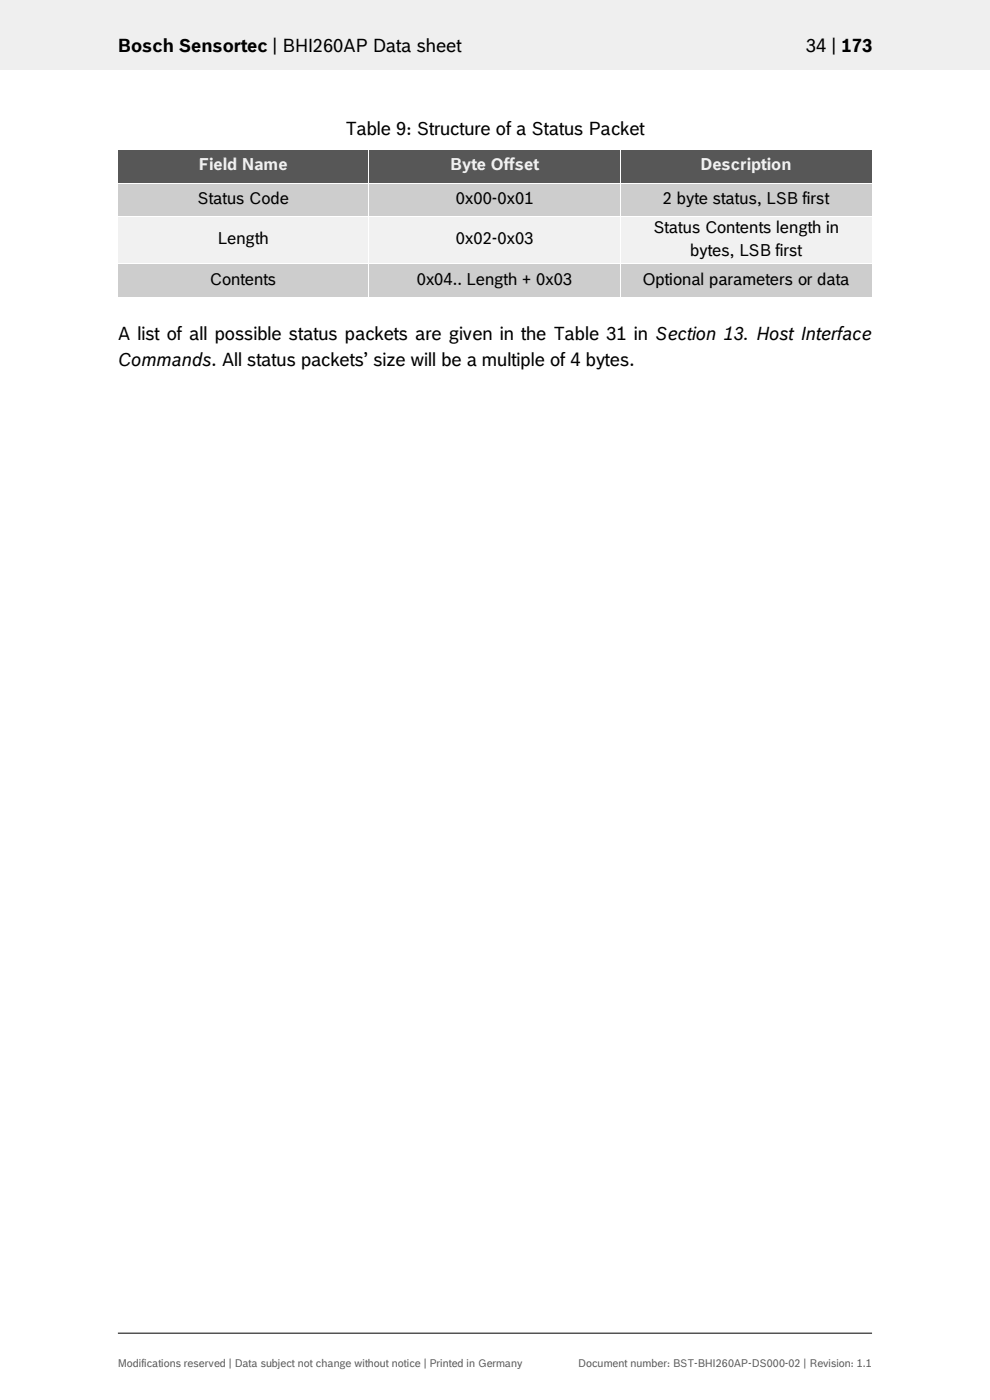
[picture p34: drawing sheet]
<svg xmlns="http://www.w3.org/2000/svg" width="210mm" height="297mm" viewBox="0 0 210 297" stroke-linecap="round" stroke-linejoin="round" font-family="sans-serif">
<defs><g id="words">
<g font-size="3.9">
<text x="25" y="11.1">Bosch Sensortec | BHI260AP Data sheet</text>
<text x="171" y="11.1">34 | 173</text>
<text x="73.3" y="28.7">Table 9: Structure of a Status Packet</text>
<text x="25" y="77.6">Commands. All status packets’ size will be a multiple of 4 bytes.</text>
<text x="25" y="72.2">A list of all possible status packets are given in the Table 31 in Section 13. Host Interface</text>
</g>
<g font-size="3.5" fill="#f1f1f1">
<text x="42.2" y="36.2">Field Name</text>
<text x="95.5" y="36.2">Byte Offset</text>
<text x="148.6" y="36.2">Description</text>
</g>
<g font-size="3.5">
<text x="41.9" y="43.3">Status Code</text>
<text x="96.7" y="43.3">0x00-0x01</text>
<text x="140.6" y="43.3">2 byte status, LSB first</text>
<text x="46.2" y="51.9">Length</text>
<text x="96.7" y="51.9">0x02-0x03</text>
<text x="138.6" y="49.4">Status Contents length in</text>
<text x="146.4" y="54.3">bytes, LSB first</text>
<text x="44.5" y="60.4">Contents</text>
<text x="88.4" y="60.4">0x04.. Length + 0x03</text>
<text x="136.3" y="60.4">Optional parameters or data</text>
</g>
<g font-size="2.3" fill="#535f6b">
<text x="25" y="290">Modifications reserved | Data subject not change without notice | Printed in Germany</text>
<text x="122.7" y="290">Document number: BST-BHI260AP-DS000-02 | Revision: 1.1</text>
</g>
</g></defs>
<path d="M0 0h210v14.8h-210z" fill="#efeff0"/>
<path d="M25 282.8h160" fill="none" stroke="#000" stroke-width=".21"/>
<g fill="#575757">
<path d="M25.1 31.8h53.1v7h-53.1z" fill-rule="evenodd"/>
<path d="M26.9 32.9h49.5v4.8h-49.5z" fill-rule="evenodd"/>
<path d="M78.4 31.8h53.1v7h-53.1z" fill-rule="evenodd"/>
<path d="M80.2 32.9h49.5v4.8h-49.5z" fill-rule="evenodd"/>
<path d="M131.7 31.8h53.3v7h-53.3z" fill-rule="evenodd"/>
<path d="M133.5 32.9h49.6v4.8h-49.6z" fill-rule="evenodd"/>
</g>
<g fill="#fff">
<path d="M24.9 31.6h.2v.2h-.2z"/>
<path d="M25.1 31.6h53.1v.2h-53.1z"/>
<path d="M78.2 31.6h.2v.2h-.2z"/>
<path d="M78.4 31.6h53.1v.2h-53.1z"/>
<path d="M131.5 31.6h.2v.2h-.2z"/>
<path d="M131.7 31.6h53.3v.2h-53.3z"/>
<path d="M185 31.6h.1v.2h-.1z"/>
<path d="M24.9 31.7h.2v7.1h-.2z"/>
<path d="M78.2 31.7h.2v7.1h-.2z"/>
<path d="M131.5 31.7h.2v7.1h-.2z"/>
<path d="M185 31.7h.1v7.1h-.1z"/>
</g>
<g fill="#cdcdcd">
<path d="M25.1 38.9h53.1v7h-53.1z" fill-rule="evenodd"/>
<path d="M26.9 40h49.5v4.9h-49.5z" fill-rule="evenodd"/>
<path d="M78.4 38.9h53.1v7h-53.1z" fill-rule="evenodd"/>
<path d="M80.2 40h49.5v4.9h-49.5z" fill-rule="evenodd"/>
<path d="M131.7 38.9h53.3v7h-53.3z" fill-rule="evenodd"/>
<path d="M133.5 40h49.6v4.9h-49.6z" fill-rule="evenodd"/>
</g>
<g fill="#fff">
<path d="M24.9 38.8h.2v.1h-.2z"/>
<path d="M25.1 38.8h53.1v.1h-53.1z"/>
<path d="M78.2 38.8h.2v.1h-.2z"/>
<path d="M78.4 38.8h53.1v.1h-53.1z"/>
<path d="M131.5 38.8h.2v.1h-.2z"/>
<path d="M131.7 38.8h53.3v.1h-53.3z"/>
<path d="M185 38.8h.1v.1h-.1z"/>
<path d="M24.9 38.9h.2v7h-.2z"/>
<path d="M78.2 38.9h.2v7h-.2z"/>
<path d="M131.5 38.9h.2v7h-.2z"/>
<path d="M185 38.9h.1v7h-.1z"/>
</g>
<g fill="#f1f1f1">
<path d="M25.1 46.1h53.1v9.8h-53.1z" fill-rule="evenodd"/>
<path d="M26.9 48.6h49.5v4.8h-49.5z" fill-rule="evenodd"/>
<path d="M78.4 46.1h53.1v9.8h-53.1z" fill-rule="evenodd"/>
<path d="M80.2 48.6h49.5v4.8h-49.5z" fill-rule="evenodd"/>
<path d="M131.7 46.1h53.3v9.8h-53.3z" fill-rule="evenodd"/>
</g>
<g fill="#f1f1f1">
<path d="M133.5 46.1h49.6v4.9h-49.6z"/>
<path d="M133.5 51h49.6v4.9h-49.6z"/>
</g>
<g fill="#fff">
<path d="M24.9 45.9h.2v.2h-.2z"/>
<path d="M25.1 45.9h53.1v.2h-53.1z"/>
<path d="M78.2 45.9h.2v.2h-.2z"/>
<path d="M78.4 45.9h53.1v.2h-53.1z"/>
<path d="M131.5 45.9h.2v.2h-.2z"/>
<path d="M131.7 45.9h53.3v.2h-53.3z"/>
<path d="M185 45.9h.1v.2h-.1z"/>
<path d="M24.9 46.1h.2v9.8h-.2z"/>
<path d="M78.2 46.1h.2v9.8h-.2z"/>
<path d="M131.5 46.1h.2v9.8h-.2z"/>
<path d="M185 46.1h.1v9.8h-.1z"/>
</g>
<g fill="#cdcdcd">
<path d="M25.1 56h53.1v7h-53.1z" fill-rule="evenodd"/>
<path d="M26.9 57.1h49.5v4.9h-49.5z" fill-rule="evenodd"/>
<path d="M78.4 56h53.1v7h-53.1z" fill-rule="evenodd"/>
<path d="M80.2 57.1h49.5v4.9h-49.5z" fill-rule="evenodd"/>
<path d="M131.7 56h53.3v7h-53.3z" fill-rule="evenodd"/>
<path d="M133.5 57.1h49.6v4.9h-49.6z" fill-rule="evenodd"/>
</g>
<g fill="#fff">
<path d="M24.9 55.9h.2v.1h-.2z"/>
<path d="M25.1 55.9h53.1v.1h-53.1z"/>
<path d="M78.2 55.9h.2v.1h-.2z"/>
<path d="M78.4 55.9h53.1v.1h-53.1z"/>
<path d="M131.5 55.9h.2v.1h-.2z"/>
<path d="M131.7 55.9h53.3v.1h-53.3z"/>
<path d="M185 55.9h.1v.1h-.1z"/>
<path d="M24.9 56h.2v7h-.2z"/>
<path d="M24.9 63h.2v.2h-.2z"/>
<path d="M25.1 63h53.1v.2h-53.1z"/>
<path d="M78.2 56h.2v7h-.2z"/>
<path d="M78.2 63h.2v.2h-.2z"/>
<path d="M78.4 63h53.1v.2h-53.1z"/>
<path d="M131.5 56h.2v7h-.2z"/>
<path d="M131.5 63h.2v.2h-.2z"/>
<path d="M131.7 63h53.3v.2h-53.3z"/>
<path d="M185 56h.1v7h-.1z"/>
<path d="M185 63h.1v.2h-.1z"/>
</g>
<use href="#words"/>
</svg>
